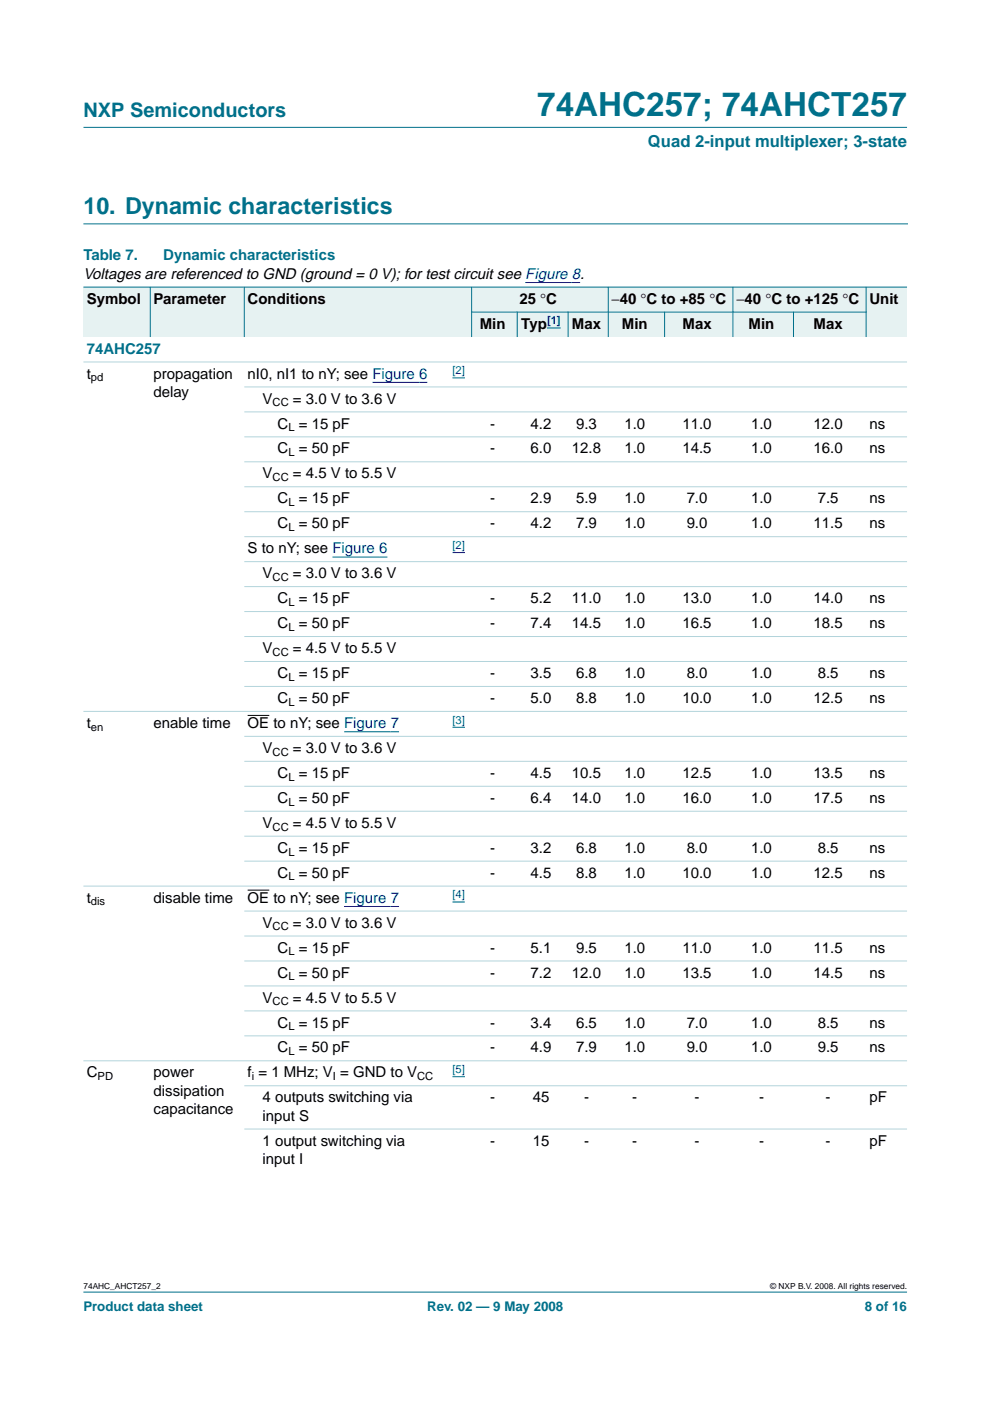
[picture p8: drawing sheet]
<svg xmlns="http://www.w3.org/2000/svg" width="210mm" height="297mm" viewBox="0 0 210 297" stroke-linecap="round" stroke-linejoin="round" font-family="sans-serif">
<defs><g id="words">
<text font-size="7.1" fill="#00708a" x="113.9" y="24.7">74AHC257; 74AHCT257</text>
<text font-size="4.9" fill="#00708a" x="17.7" y="45.5">10. Dynamic characteristics</text>
<text font-size="4.2" fill="#00708a" x="17.7" y="24.9">NXP Semiconductors</text>
<text font-size="3.5" fill="#00708a" x="137.4" y="31.1">Quad 2-input multiplexer; 3-state</text>
<g font-size="3.2" fill="#00708a">
<text x="17.7" y="55.2">Table 7.</text>
<text x="34.6" y="55.2">Dynamic characteristics</text>
<text x="18.4" y="75">74AHC257</text>
</g>
<g font-size="3.2">
<text x="17.7" y="59.1">Voltages are referenced to GND (ground = 0 V); for test circuit see Figure 8.</text>
<text x="18.4" y="64.4">Symbol</text>
<text x="32.6" y="64.4">Parameter</text>
<text x="52.5" y="64.4">Conditions</text>
<text x="110.1" y="64.4">25 °C</text>
<text x="129.7" y="64.4">−40 °C to +85 °C</text>
<text x="156.1" y="64.4">−40 °C to +125 °C</text>
<text x="184.3" y="64.4">Unit</text>
<text x="101.7" y="69.7">Min</text>
<text x="110.5" y="69.7">Typ</text>
<text x="121.3" y="69.7">Max</text>
<text x="131.9" y="69.7">Min</text>
<text x="144.7" y="69.7">Max</text>
<text x="158.7" y="69.7">Min</text>
<text x="172.5" y="69.7">Max</text>
<text x="18.4" y="80.3">t</text>
<text x="32.6" y="80.3">propagation</text>
<text x="52.5" y="80.3">nI0, nI1 to nY; see Figure 6</text>
<text x="32.6" y="84.2">delay</text>
<text x="55.7" y="85.6">V</text>
<text x="62.1" y="85.6">= 3.0 V to 3.6 V</text>
<text x="58.9" y="90.9">C = 15 pF</text>
<text x="103.9" y="90.9">-</text>
<text x="112.5" y="90.9">4.2</text>
<text x="122.1" y="90.9">9.3</text>
<text x="132.4" y="90.9">1.0</text>
<text x="144.7" y="90.9">11.0</text>
<text x="159.3" y="90.9">1.0</text>
<text x="172.5" y="90.9">12.0</text>
<text x="184.3" y="90.9">ns</text>
<text x="55.7" y="101.4">V</text>
<text x="58.9" y="96.1">C = 50 pF</text>
<text x="62.1" y="101.4">= 4.5 V to 5.5 V</text>
<text x="103.9" y="96.1">-</text>
<text x="112.5" y="96.1">6.0</text>
<text x="121.3" y="96.1">12.8</text>
<text x="132.4" y="96.1">1.0</text>
<text x="144.7" y="96.1">14.5</text>
<text x="159.3" y="96.1">1.0</text>
<text x="172.5" y="96.1">16.0</text>
<text x="184.3" y="96.1">ns</text>
<text x="58.9" y="106.7">C = 15 pF</text>
<text x="103.9" y="106.7">-</text>
<text x="112.5" y="106.7">2.9</text>
<text x="122.1" y="106.7">5.9</text>
<text x="132.4" y="106.7">1.0</text>
<text x="145.6" y="106.7">7.0</text>
<text x="159.3" y="106.7">1.0</text>
<text x="173.4" y="106.7">7.5</text>
<text x="184.3" y="106.7">ns</text>
<text x="58.9" y="112">C = 50 pF</text>
<text x="103.9" y="112">-</text>
<text x="112.5" y="112">4.2</text>
<text x="122.1" y="112">7.9</text>
<text x="132.4" y="112">1.0</text>
<text x="145.6" y="112">9.0</text>
<text x="159.3" y="112">1.0</text>
<text x="172.5" y="112">11.5</text>
<text x="184.3" y="112">ns</text>
<text x="52.5" y="117.3">S to nY; see Figure 6</text>
<text x="55.7" y="122.6">V</text>
<text x="62.1" y="122.6">= 3.0 V to 3.6 V</text>
<text x="58.9" y="127.9">C = 15 pF</text>
<text x="103.9" y="127.9">-</text>
<text x="112.5" y="127.9">5.2</text>
<text x="121.3" y="127.9">11.0</text>
<text x="132.4" y="127.9">1.0</text>
<text x="144.7" y="127.9">13.0</text>
<text x="159.3" y="127.9">1.0</text>
<text x="172.5" y="127.9">14.0</text>
<text x="184.3" y="127.9">ns</text>
<text x="58.9" y="133.2">C = 50 pF</text>
<text x="103.9" y="133.2">-</text>
<text x="112.5" y="133.2">7.4</text>
<text x="121.3" y="133.2">14.5</text>
<text x="132.4" y="133.2">1.0</text>
<text x="144.7" y="133.2">16.5</text>
<text x="159.3" y="133.2">1.0</text>
<text x="172.5" y="133.2">18.5</text>
<text x="184.3" y="133.2">ns</text>
<text x="55.7" y="138.5">V</text>
<text x="58.9" y="143.8">C = 15 pF</text>
<text x="62.1" y="138.5">= 4.5 V to 5.5 V</text>
<text x="103.9" y="143.8">-</text>
<text x="112.5" y="143.8">3.5</text>
<text x="122.1" y="143.8">6.8</text>
<text x="132.4" y="143.8">1.0</text>
<text x="145.6" y="143.8">8.0</text>
<text x="159.3" y="143.8">1.0</text>
<text x="173.4" y="143.8">8.5</text>
<text x="184.3" y="143.8">ns</text>
<text x="58.9" y="149.1">C = 50 pF</text>
<text x="103.9" y="149.1">-</text>
<text x="112.5" y="149.1">5.0</text>
<text x="122.1" y="149.1">8.8</text>
<text x="132.4" y="149.1">1.0</text>
<text x="144.7" y="149.1">10.0</text>
<text x="159.3" y="149.1">1.0</text>
<text x="172.5" y="149.1">12.5</text>
<text x="184.3" y="149.1">ns</text>
<text x="18.4" y="154.4">t</text>
<text x="32.6" y="154.4">enable time</text>
<text x="52.5" y="154.4">OE to nY; see Figure 7</text>
<text x="55.7" y="159.6">V</text>
<text x="62.1" y="159.6">= 3.0 V to 3.6 V</text>
<text x="58.9" y="164.9">C = 15 pF</text>
<text x="103.9" y="164.9">-</text>
<text x="112.5" y="164.9">4.5</text>
<text x="121.3" y="164.9">10.5</text>
<text x="132.4" y="164.9">1.0</text>
<text x="144.7" y="164.9">12.5</text>
<text x="159.3" y="164.9">1.0</text>
<text x="172.5" y="164.9">13.5</text>
<text x="184.3" y="164.9">ns</text>
<text x="58.9" y="170.2">C = 50 pF</text>
<text x="103.9" y="170.2">-</text>
<text x="112.5" y="170.2">6.4</text>
<text x="121.3" y="170.2">14.0</text>
<text x="132.4" y="170.2">1.0</text>
<text x="144.7" y="170.2">16.0</text>
<text x="159.3" y="170.2">1.0</text>
<text x="172.5" y="170.2">17.5</text>
<text x="184.3" y="170.2">ns</text>
<text x="55.7" y="175.5">V</text>
<text x="62.1" y="175.5">= 4.5 V to 5.5 V</text>
<text x="58.9" y="180.8">C = 15 pF</text>
<text x="103.9" y="180.8">-</text>
<text x="112.5" y="180.8">3.2</text>
<text x="122.1" y="180.8">6.8</text>
<text x="132.4" y="180.8">1.0</text>
<text x="145.6" y="180.8">8.0</text>
<text x="159.3" y="180.8">1.0</text>
<text x="173.4" y="180.8">8.5</text>
<text x="184.3" y="180.8">ns</text>
<text x="18.4" y="191.4">t</text>
<text x="32.6" y="191.4">disable time</text>
<text x="52.5" y="191.4">OE to nY; see Figure 7</text>
<text x="58.9" y="186.1">C = 50 pF</text>
<text x="103.9" y="186.1">-</text>
<text x="112.5" y="186.1">4.5</text>
<text x="122.1" y="186.1">8.8</text>
<text x="132.4" y="186.1">1.0</text>
<text x="144.7" y="186.1">10.0</text>
<text x="159.3" y="186.1">1.0</text>
<text x="172.5" y="186.1">12.5</text>
<text x="184.3" y="186.1">ns</text>
<text x="55.7" y="196.7">V</text>
<text x="62.1" y="196.7">= 3.0 V to 3.6 V</text>
<text x="58.9" y="202">C = 15 pF</text>
<text x="103.9" y="202">-</text>
<text x="112.5" y="202">5.1</text>
<text x="122.1" y="202">9.5</text>
<text x="132.4" y="202">1.0</text>
<text x="144.7" y="202">11.0</text>
<text x="159.3" y="202">1.0</text>
<text x="172.5" y="202">11.5</text>
<text x="184.3" y="202">ns</text>
<text x="58.9" y="207.3">C = 50 pF</text>
<text x="103.9" y="207.3">-</text>
<text x="112.5" y="207.3">7.2</text>
<text x="121.3" y="207.3">12.0</text>
<text x="132.4" y="207.3">1.0</text>
<text x="144.7" y="207.3">13.5</text>
<text x="159.3" y="207.3">1.0</text>
<text x="172.5" y="207.3">14.5</text>
<text x="184.3" y="207.3">ns</text>
<text x="55.7" y="212.6">V</text>
<text x="62.1" y="212.6">= 4.5 V to 5.5 V</text>
<text x="58.9" y="217.9">C = 15 pF</text>
<text x="103.9" y="217.9">-</text>
<text x="112.5" y="217.9">3.4</text>
<text x="122.1" y="217.9">6.5</text>
<text x="132.4" y="217.9">1.0</text>
<text x="145.6" y="217.9">7.0</text>
<text x="159.3" y="217.9">1.0</text>
<text x="173.4" y="217.9">8.5</text>
<text x="184.3" y="217.9">ns</text>
<text x="58.9" y="223.1">C = 50 pF</text>
<text x="103.9" y="223.1">-</text>
<text x="112.5" y="223.1">4.9</text>
<text x="122.1" y="223.1">7.9</text>
<text x="132.4" y="223.1">1.0</text>
<text x="145.6" y="223.1">9.0</text>
<text x="159.3" y="223.1">1.0</text>
<text x="173.4" y="223.1">9.5</text>
<text x="184.3" y="223.1">ns</text>
<text x="18.4" y="228.4">C</text>
<text x="32.6" y="228.4">power</text>
<text x="32.6" y="232.3">dissipation</text>
<text x="52.5" y="228.4">f = 1 MHz; V = GND to V</text>
<text x="55.7" y="233.7">4 outputs switching via</text>
<text x="103.9" y="233.7">-</text>
<text x="112.9" y="233.7">45</text>
<text x="123.8" y="233.7">-</text>
<text x="134.1" y="233.7">-</text>
<text x="147.3" y="233.7">-</text>
<text x="160.9" y="233.7">-</text>
<text x="175.1" y="233.7">-</text>
<text x="184.3" y="233.7">pF</text>
<text x="32.6" y="236.2">capacitance</text>
<text x="55.7" y="237.6">input S</text>
<text x="55.7" y="242.9">1 output switching via</text>
<text x="103.9" y="242.9">-</text>
<text x="112.9" y="242.9">15</text>
<text x="123.8" y="242.9">-</text>
<text x="134.1" y="242.9">-</text>
<text x="147.3" y="242.9">-</text>
<text x="160.9" y="242.9">-</text>
<text x="175.1" y="242.9">-</text>
<text x="184.3" y="242.9">pF</text>
<text x="55.7" y="246.8">input I</text>
</g>
<g font-size="2.8" fill="#00708a">
<text x="17.7" y="278">Product data sheet</text>
<text x="90.6" y="278">Rev. 02 — 9 May 2008</text>
<text x="183.4" y="278">8 of 16</text>
</g>
<g font-size="2.4" fill="#00f">
<text x="116" y="68.7">[1]</text>
<text x="95.9" y="79.3">[2]</text>
<text x="95.9" y="116.4">[2]</text>
<text x="95.9" y="153.4">[3]</text>
<text x="95.9" y="190.4">[4]</text>
<text x="95.9" y="227.5">[5]</text>
</g>
<g font-size="2.4">
<text x="19.3" y="80.8">pd</text>
<text x="57.8" y="86.1">CC</text>
<text x="61.1" y="91.4">L</text>
<text x="61.1" y="96.7">L</text>
<text x="57.8" y="102">CC</text>
<text x="61.1" y="107.3">L</text>
<text x="61.1" y="112.6">L</text>
<text x="57.8" y="123.2">CC</text>
<text x="61.1" y="128.5">L</text>
<text x="61.1" y="133.8">L</text>
<text x="57.8" y="139.1">CC</text>
<text x="61.1" y="144.3">L</text>
<text x="61.1" y="149.6">L</text>
<text x="19.3" y="154.9">en</text>
<text x="57.8" y="160.2">CC</text>
<text x="61.1" y="165.5">L</text>
<text x="61.1" y="170.8">L</text>
<text x="57.8" y="176.1">CC</text>
<text x="61.1" y="181.4">L</text>
<text x="19.3" y="192">dis</text>
<text x="61.1" y="186.7">L</text>
<text x="57.8" y="197.3">CC</text>
<text x="61.1" y="202.6">L</text>
<text x="61.1" y="207.8">L</text>
<text x="57.8" y="213.1">CC</text>
<text x="61.1" y="218.4">L</text>
<text x="61.1" y="223.7">L</text>
<text x="20.7" y="229">PD</text>
<text x="53.4" y="229">i</text>
<text x="70.6" y="229">I</text>
<text x="88.5" y="229">CC</text>
</g>
<g font-size="1.8">
<text x="17.7" y="273.4">74AHC_AHCT257_2</text>
<text x="163.3" y="273.4">© NXP B.V. 2008. All rights reserved.</text>
</g>
</g></defs>
<g fill="#00708a" stroke="#00708a" stroke-width=".21">
<path d="M17.7 273.9h174.6z"/>
<path d="M17.7 27h174.6z"/>
</g>
<path d="M17.7 47.5h174.7" fill="none" stroke="#00708a" stroke-width=".21"/>
<path d="M111.4 59.9h11.6" fill="none" stroke="#00f" stroke-width=".21"/>
<g fill="#e6f2f2">
<path d="M17.7 60.9h14.2v10.6h-14.2z" fill-rule="evenodd"/>
<path d="M31.9 60.9h19.9v10.6h-19.9z" fill-rule="evenodd"/>
<path d="M51.8 60.9h48.2v10.6h-48.2z" fill-rule="evenodd"/>
<path d="M100 60.9h29v5.3h-29z" fill-rule="evenodd"/>
<path d="M129 60.9h26.4v5.3h-26.4z" fill-rule="evenodd"/>
<path d="M155.4 60.9h28.2v5.3h-28.2z" fill-rule="evenodd"/>
<path d="M183.6 60.9h8.7v10.6h-8.7z" fill-rule="evenodd"/>
<path d="M100 66.2h9.7v5.3h-9.7z" fill-rule="evenodd"/>
<path d="M109.7 66.2h10.8v5.3h-10.8z" fill-rule="evenodd"/>
</g>
<path d="M116 69.5h2.9z" fill="#00f" stroke="#00f" stroke-width=".21"/>
<g fill="#e6f2f2">
<path d="M120.5 66.2h8.5v5.3h-8.5z" fill-rule="evenodd"/>
<path d="M129 66.2h11.9v5.3h-11.9z" fill-rule="evenodd"/>
<path d="M140.9 66.2h14.5v5.3h-14.5z" fill-rule="evenodd"/>
<path d="M155.4 66.2h12.8v5.3h-12.8z" fill-rule="evenodd"/>
<path d="M168.2 66.2h15.4v5.3h-15.4z" fill-rule="evenodd"/>
</g>
<path d="M79 81.1h11.6M95.9 80.1h2.7M70.5 118.1h11.6M95.9 117.2h2.7M73 155.2h11.6M95.9 154.2h2.7M73 192.2h11.6M95.9 191.2h2.7M95.9 228.3h2.7" fill="none" stroke="#00f" stroke-width=".21"/>
<path d="M52.5 151.7h4.6M52.5 188.7h4.6" fill="none" stroke="#000" stroke-width=".21"/>
<g fill="#00708a" stroke="#00708a" stroke-width=".21">
<path d="M31.9 60.8v10.7z"/>
<path d="M51.8 60.8v10.7z"/>
<path d="M100 60.8v10.7z"/>
<path d="M109.7 66.1v5.4z"/>
<path d="M120.5 66.1v5.4z"/>
<path d="M129 60.8v10.7z"/>
<path d="M140.9 66.1v5.4z"/>
<path d="M155.4 60.8v10.7z"/>
<path d="M168.2 66.1v5.4z"/>
<path d="M183.6 60.8v10.7z"/>
<path d="M17.7 60.9h174.6z"/>
<path d="M99.9 66.2h83.8z"/>
</g>
<g fill="#b3d4db" stroke="#b3d4db" stroke-width=".21">
<path d="M17.7 76.7h174.6z"/>
<path d="M51.8 82h140.5z"/>
<path d="M51.8 87.3h140.5z"/>
<path d="M51.8 92.6h140.5z"/>
<path d="M51.8 97.9h140.5z"/>
<path d="M51.8 103.2h140.5z"/>
<path d="M51.8 108.5h140.5z"/>
<path d="M51.8 113.8h140.5z"/>
<path d="M51.8 119.1h140.5z"/>
<path d="M51.8 124.4h140.5z"/>
<path d="M51.8 129.7h140.5z"/>
<path d="M51.8 135h140.5z"/>
<path d="M51.8 140.2h140.5z"/>
<path d="M51.8 145.5h140.5z"/>
<path d="M17.7 150.8h174.6z"/>
<path d="M51.8 156.1h140.5z"/>
<path d="M51.8 161.4h140.5z"/>
<path d="M51.8 166.7h140.5z"/>
<path d="M51.8 172h140.5z"/>
<path d="M51.8 177.3h140.5z"/>
<path d="M51.8 182.6h140.5z"/>
<path d="M17.7 187.9h174.6z"/>
<path d="M51.8 193.2h140.5z"/>
<path d="M51.8 198.5h140.5z"/>
<path d="M51.8 203.7h140.5z"/>
<path d="M51.8 209h140.5z"/>
<path d="M51.8 214.3h140.5z"/>
<path d="M51.8 219.6h140.5z"/>
<path d="M17.7 224.9h174.6z"/>
<path d="M51.8 230.2h140.5z"/>
<path d="M51.8 239.4h140.5z"/>
</g>
<use href="#words"/>
</svg>
